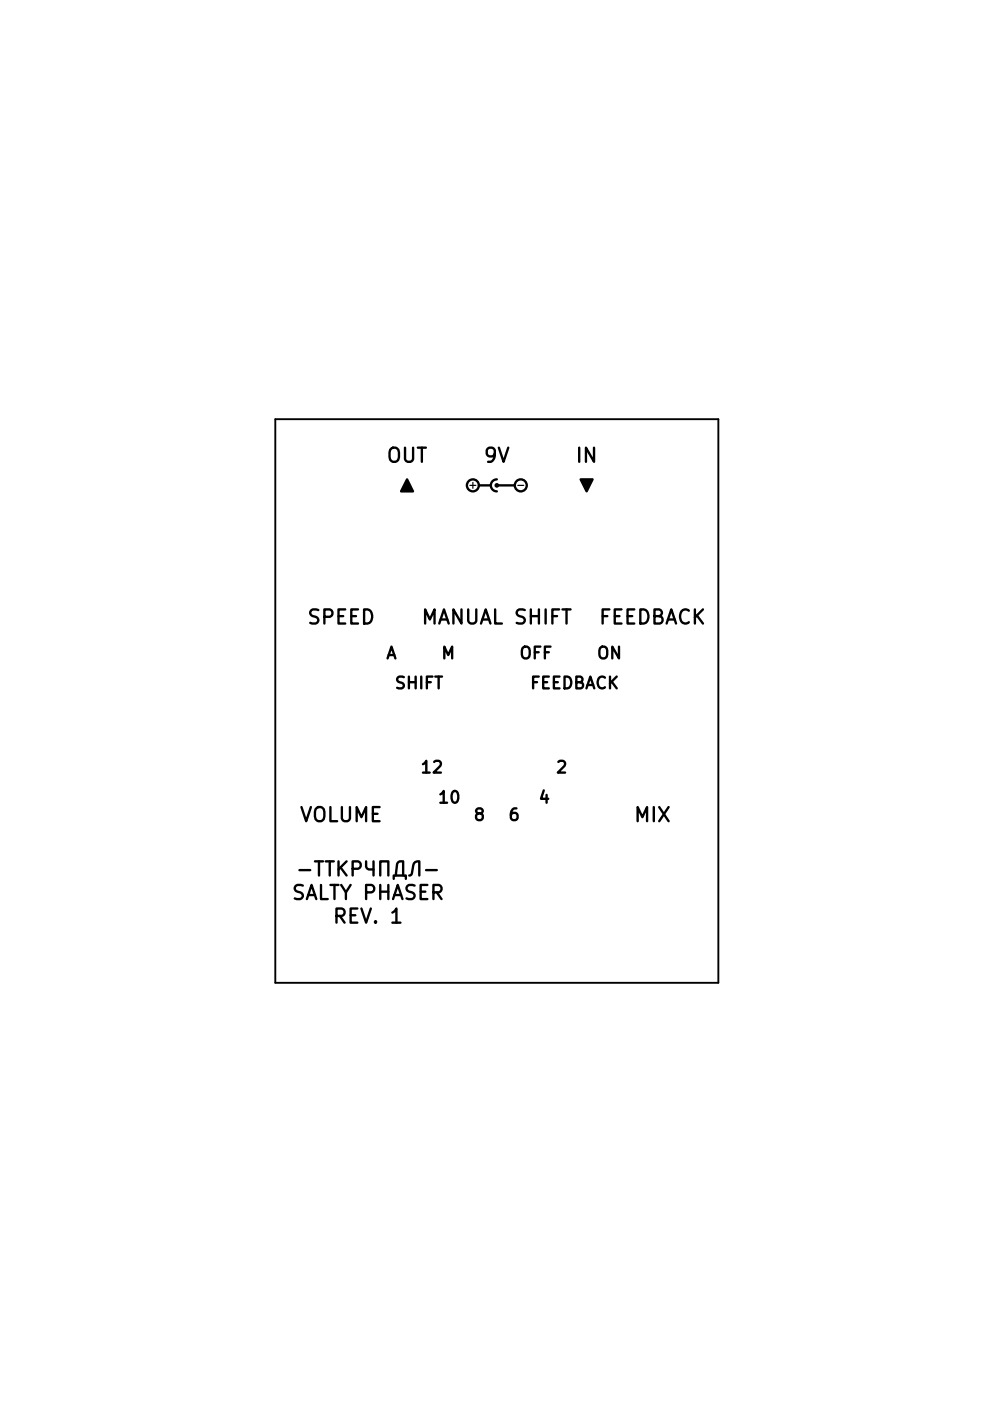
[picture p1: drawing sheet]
<svg xmlns="http://www.w3.org/2000/svg" width="210mm" height="297mm" viewBox="0 0 210 297" stroke-linecap="round" stroke-linejoin="round" font-family="sans-serif">
<defs><g id="words">
<g font-size="4.2">
<text x="81.9" y="98.1">OUT</text>
<text x="102.9" y="98.1">9V</text>
<text x="122.4" y="98.1">IN</text>
<text x="65.3" y="132.3">SPEED</text>
<text x="89.7" y="132.3">MANUAL SHIFT</text>
<text x="126.8" y="132.3">FEEDBACK</text>
<text x="63.5" y="174.3">VOLUME</text>
<text x="134.7" y="174.3">MIX</text>
</g>
<g font-size="3.5">
<text x="81.9" y="139.7">A</text>
<text x="93.3" y="139.7">M</text>
<text x="110.5" y="139.7">OFF</text>
<text x="126.4" y="139.7">ON</text>
<text x="83.9" y="146.1">SHIFT</text>
<text x="112.2" y="146.1">FEEDBACK</text>
<text x="89.7" y="163.9">12</text>
<text x="118.2" y="163.9">2</text>
<text x="93.4" y="170.3">10</text>
<text x="114.5" y="170.3">4</text>
<text x="100.8" y="174">8</text>
<text x="108.1" y="174">6</text>
</g>
</g></defs>
<g fill="none" stroke="#000" stroke-width=".5">
<path d="M101.6 102.9h2.5M105.4 101.6a1.27 1.27 0 0 0-1.3 1.3 1.27 1.27 0 0 0 1.3 1.3M105.4 102.9h3.8M63.5 184.5h2.3M64.2 187.8l-1.1-.2a.73 .73 0 0 0-.6 .7 .73 .73 0 0 0 .6 .8 1.1 1.1 0 0 1 1.1 .7 .77 .77 0 0 1-.5 .8l-1.2-.1M65.1 190.6l1-3 1 3M65.4 189.8h1.4M66.8 182.6h1.7M67.7 182.6v3M68.1 187.6v3h1.4M69.1 182.6h1.7M70 182.6v3"/>
<path d="M70.1 187.6h1.7M71 187.6v3M71.4 194.2h1.1a.81 .81 0 0 0 .6-.8 .81 .81 0 0 0-.6-.8h-1.1v3M71.8 182.6v3M72.1 194.2l1 1.4M72.2 183.9l1.3 1.7M72.4 187.6l1 1.6 1-1.6M73.4 189.2v1.4M73.5 182.6l-1.7 1.7M74.4 194.1h1M74.8 184.2h1.2a.81 .81 0 0 0 .6-.8 .81 .81 0 0 0-.6-.8h-1.2v3M75.8 192.6h-1.4v3h1.4"/>
<path d="M76.7 192.6l1 3 1-3M77.7 182.6v1.2l.1 .3 .4 .2h1M77.7 189.2h1.1a.81 .81 0 0 0 .6-.8 .81 .81 0 0 0-.6-.8h-1.1v3M79.2 182.6v3M79.7 195.3l.1 .2-.1 .1-.2-.1 .2-.2v.3M80.7 185.6v-3h1.7v3M80.7 187.6v3M80.7 189.1h1.7M82.4 187.6v3M83.2 193.5l.9-.9v3M83.2 195.6h1.8M83.4 190.6l1-3 1 3"/>
<path d="M83.5 186.3v-.7h2.6v.7M83.7 189.8h1.4M84 185.6l.2-2.4 .6-.6h.7v3M86.8 185.6l.4-.1 .2-.3 .3-1.7a1.01 1.01 0 0 1 1.3-.9v3M88 187.8l-1.2-.2a.73 .73 0 0 0-.6 .7 .73 .73 0 0 0 .6 .8 1.1 1.1 0 0 1 1.2 .7 .77 .77 0 0 1-.6 .8l-1.2-.1M89.2 189.1h1M90.4 184.5h2.3M90.7 187.6h-1.5v3h1.5M92 189.2h1.1a.81 .81 0 0 0 .6-.8 .81 .81 0 0 0-.6-.8h-1.1v3M92.7 189.2l1 1.4"/>
<circle cx="100.3" cy="102.9" r="1.27"/>
<circle cx="105.4" cy="102.9" r=".25"/>
<circle cx="110.5" cy="102.9" r="1.27"/>
</g>
<path d="M86.4 101.6l1.2 2.6h-2.5zM123.2 101.6h2.5l-1.2 2.6z" fill="#000" stroke="#000" stroke-width=".5"/>
<path d="M99.7 102.9h1.3M100.3 102.3v1.2M109.9 102.9h1.2" fill="none" stroke="#000" stroke-width=".25"/>
<path d="M58.4 88.9h94v119.5h-94z" fill="none" stroke="#000" stroke-width=".4"/>
<use href="#words"/>
</svg>
